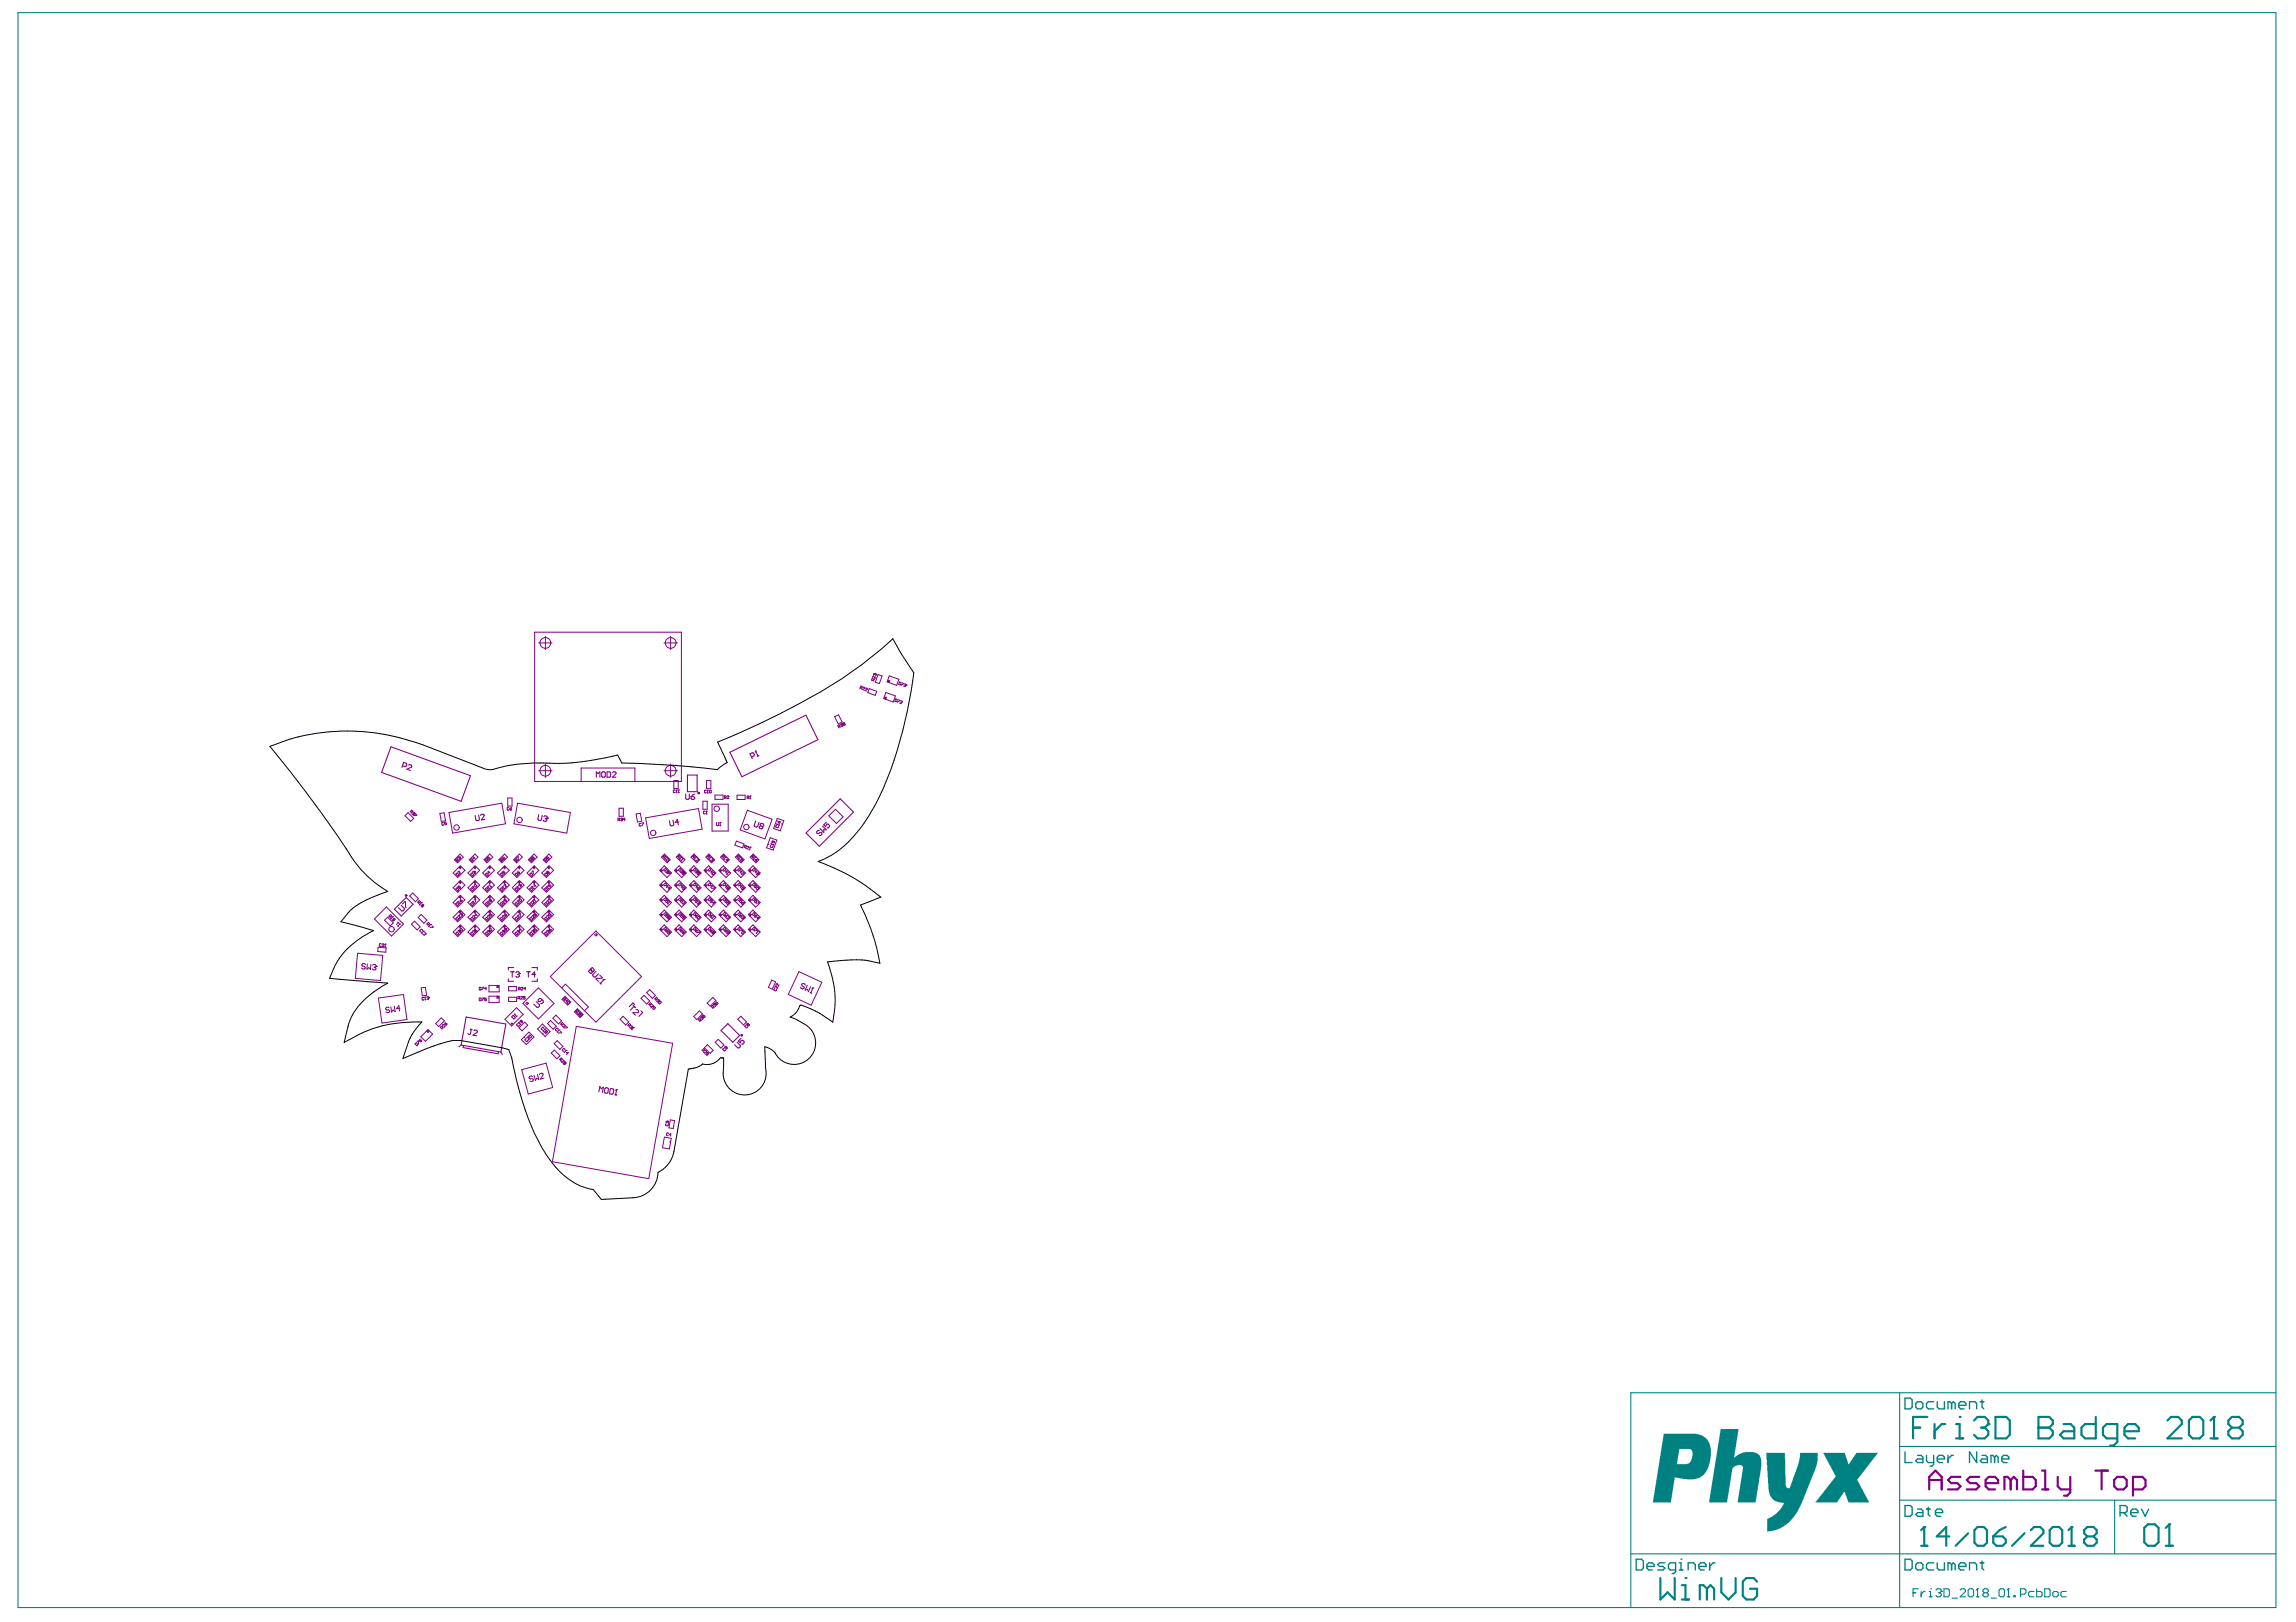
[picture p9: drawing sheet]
<svg xmlns="http://www.w3.org/2000/svg" width="297mm" height="210mm" viewBox="0 0 297 210" stroke-linecap="round" stroke-linejoin="round" font-family="sans-serif">
<g fill="none" stroke="#810081" stroke-width=".13">
<path d="M69.2 81.8h19v19.3h-19zM69.7 99.7h1.7M69.7 83.2h1.7M70.6 82.3v1.8M70.6 98.9v1.7M85.9 99.7h1.7M85.9 83.2h1.7M86.8 82.3v1.8M86.8 98.9v1.7M108 92.7l.5-.2 .4 .9-.5 .3zM108.5 94.1l.1-.1v-.2l-.2 .1 .1 .3M108.6 94l.1 .1"/>
<path d="M108.9 93.8l.1 .2h-.2M108.9 93.8h.1M109 93.7h.1M109 93.7h-.2l-.1 .1M109 93.7l-.1 .1M109.2 93.7v-.2l-.1 .1v.1M109.2 93.7h-.1M109.2 93.7l.1 .1h-.2v-.1M111.3 89l.1 .1 .2-.2-.2-.1-.2 .3M111.4 89l.1 .2M111.7 89h.2v.1l-.3 .1 .2 .1M112 89.1h.2v.1l-.3 .1 .2 .1"/>
<path d="M112.5 89.1l.9 .4-.2 .5-.9-.4zM113 88.1v-.2h-.2l-.1 .1 .4 .1M113.2 87.9l-.2 .1M113.2 87.2h.1M113.2 87.2h-.2v.2M113.2 87.2v.1M113.2 87.3h.2l-.1 .2M113.2 87.3h.1M113.3 87.6l-.1 .2-.2-.3-.1 .2M113.6 87.3l.5 .2-.3 1-.6-.2zM114.5 90.3l.2-.1-.1 .3zM114.5 90.2l-.1 .2"/>
<path d="M114.6 89.6l1.2 .5-.2 .7-1.3-.4zM114.9 88.2l.2-.1-.1 .2zM115 88l-.1 .3M115 87.5l1.3 .4-.3 .8-1.2-.5zM115.9 90.4l.2 .2-.2 .2h-.1zM116.2 90.6h.2l-.3 .3M116.4 88.2l.2 .2-.2 .2h-.1zM116.5 90.7l.2 .1-.3 .2 .2 .1M116.7 88.4h.2l-.3 .3M117 88.5h.2v.2M117.1 88.7h.1M117.1 88.7v.2l-.2-.1"/>
<path d="M117.2 88.7h.1M117.2 88.7h-.1M48.4 118.9l1.6-1.5 2.2 2.2-1.5 1.5zM49.8 119.1l.3-.4 .8 .7-.4 .4zM50.4 118.5l.2 .1 .1-.1-.2-.2-.2 .3M50.4 118.6v.2M50.7 118.6h.1M50.8 119l.1 .2 .2-.2-.1-.2-.1 .1 .1 .2M50.8 118.6h.1M50.8 118.6l-.2 .3-.1-.1M51.5 119.3l.1 .2M51.5 119.8v.1"/>
<path d="M51.5 119.4l-.2 .2M51.7 119.6h.1M51.7 119.6l-.2 .2M52.4 105.6l.4-.4 .7 .7-.4 .4zM53 116l.4-.4 .7 .7-.4 .4zM53.1 105l.2 .1 .1-.1-.1-.2-.3 .3M53.2 105.1v.1M53.2 119.6l.4-.4 .8 .7-.4 .4zM53.3 105.3l.1 .1 .1-.1M53.5 105.3h.1M53.5 105.1l.1 .1v.1M53.6 105.3h.1"/>
<path d="M53.8 105.3l.1 .2-.4 .1M54.1 116.7l.1 .1 .2-.1-.1-.2-.3 .3M54.2 116.8v.2M54.3 117v.1M54.5 116.8h.1M54.5 118.3l.7 .8-.4 .4-.7-.8zM54.5 116.8l-.2 .3M54.6 117.2l.1-.2 .1 .2h-.1M54.6 117.2h-.1l.1 .2 .1-.2M54.6 117.2h.1M55.3 119.5l.2 .1 .1-.1-.2-.1-.2 .2M55.3 119.6v.2"/>
<path d="M55.6 119.6h.1M55.7 119.6h.1M55.7 119.6l-.2 .3-.1-.1M55.9 119.8l.1 .2-.4 .1M56.9 105.3l.6-.1 .1 1-.5 .1zM57.4 106.5h-.2l.1 .3 .1-.1M57.7 106.4h-.2v.2l.2-.1v.2h-.2M58.1 105.1l6.8-1.2 .5 2.7-6.8 1.2zM58.6 118.7l1-.9 .5 .6-.9 .9zM58.6 116.8l1-.9 .5 .6-.9 .9zM58.6 114.9l1-.9 .5 .5-.9 1zM58.6 113l1-1 .5 .6-.9 1z"/>
<path d="M58.8 111.3l.7-.8 .4 .4-.7 .8zM59 116.9l.2-.1 .1 .3-.1 .1zM59 113.1l.2-.1 .1 .2-.1 .2zM59 115l.2-.1 .1 .3-.1 .1zM59 118.9l.2-.2 .1 .3-.1 .1zM59.1 111.4l.1-.1-.1-.2-.2 .2 .3 .2M59.2 111.3h.2M59.3 116.7h.1M59.3 116.7l.2 .2M59.3 112.9l.1-.1 .1 .3 .1-.1M59.3 118.7l.1-.2 .1 .4 .1-.2M59.4 119.9h.2v.2z"/>
<path d="M59.4 112.2h.2v.2zM59.4 114.1h.2v.2zM59.4 116.1h.2v.2zM59.4 118h.2v.2zM59.4 110.9h.1M59.4 111v.1M59.4 111l.2 .1-.2 .1M59.4 110.9h-.1l-.1 .2M59.4 110.9v.1M59.5 119.8l.2 .2M59.5 117.8l.2 .2M59.5 114l.2 .2"/>
<path d="M59.5 112.1l.2 .2M59.5 115.9l.2 .2M59.5 114.7l-.1 .2-.1-.2h.1l.2 .1-.2 .2M59.5 116.6l.2-.1h.1l-.1 .2zM59.6 116.3l-.1 .3M59.7 118.3h.1M59.7 118.4l.1 .1-.1 .1M59.7 118.3l-.1-.1-.1 .2M59.7 118.3v.1M59.7 118.4h.1M60.5 114.9l1-.9 .6 .5-1 1zM60.5 116.8l1-.9 .6 .6-1 .9z"/>
<path d="M60.5 118.7l1-.9 .6 .6-1 .9zM60.5 113l1-1 .6 .6-1 1zM60.7 111.3l.7-.8 .4 .4-.7 .8zM60.9 118.9l.2-.2 .1 .3-.1 .1zM60.9 115l.2-.1 .1 .3-.1 .1zM60.9 116.9l.2-.1 .1 .3-.1 .1zM60.9 113.1l.2-.1 .1 .2-.1 .2zM61 111.4l.1-.1v-.2l-.2 .2 .2 .2M61.1 111.3h.2M61.2 116.7h.1M61.2 114.7h.1M61.2 116.7l.2 .2"/>
<path d="M61.2 114.7v.1M61.2 118.7v-.2h.2v.4l.1-.2M61.2 114.7l.2 .3M61.3 119.9h.2v.2zM61.3 118h.2v.2zM61.3 116.1h.2v.2zM61.3 114.1h.2v.2zM61.3 112.2h.2v.2zM61.3 116.5l.2-.2 .1 .4M61.4 112.8h.1M61.4 112.9l.1 .1-.2 .1M61.4 114.5h.1l.2 .2-.2 .1z"/>
<path d="M61.4 112.8h-.2v.1M61.4 112.8v.1M61.4 112.9h-.1M61.4 111l-.2 .1v-.2l.3 .2M61.4 115.9l.2 .2M61.4 114l.2 .2M61.4 119.8l.2 .2M61.4 117.8l.2 .2M61.4 112.1l.2 .2M61.5 115h-.1M61.5 116.9h-.1M61.7 118.3l-.2 .2v-.3l.2 .3"/>
<path d="M62.4 113l1-1 .6 .6-1 1zM62.4 118.7l1-.9 .6 .6-1 .9zM62.4 116.8l1-.9 .6 .6-1 .9zM62.4 114.9l1-.9 .6 .5-1 1zM62.6 111.3l.8-.8 .4 .4-.8 .8zM62.8 113.1l.2-.1 .2 .2-.2 .2zM62.8 116.9l.2-.1 .2 .3-.2 .1zM62.8 118.9l.2-.2 .2 .3-.2 .1zM62.8 115l.2-.1 .2 .3-.2 .1zM62.9 111.4l.2-.2-.2-.1-.1 .2 .2 .2M63 111.3h.2M63.1 116.7h.1"/>
<path d="M63.1 114.7h.1M63.1 118.7l.1-.2h.1v.4l.1-.2M63.1 114.7l.2 .3M63.1 116.7l.2 .2M63.1 114.7v.1M63.2 110.9l-.2 .1 .1 .1 .2-.1 .1 .1-.2 .1M63.2 119.9h.2v.2zM63.2 118h.2v.2zM63.2 116.1h.2v.2zM63.2 114.1h.2v.2zM63.2 112.2h.2v.2zM63.3 114.5h.1"/>
<path d="M63.3 114.5v.1M63.3 114.5l.2 .3M63.3 117.8l.2 .2M63.3 115.9l.2 .2M63.3 119.8l.2 .2M63.3 114l.2 .2M63.3 112.1l.2 .2M63.3 112.8l-.1 .2v-.2l.2 .2M63.4 115h-.1M63.4 116.9h-.1M63.4 118.2l-.1 .2 .1 .1 .2-.2 .1 .2-.2 .1M63.5 116.5h.1l-.1 .2-.1-.1"/>
<path d="M63.5 116.5l-.1-.1-.1 .1 .1 .1M63.5 116.5l-.1 .1M63.6 114.7l-.1 .1M64.4 118.7l.9-.9 .6 .6-.9 .9zM64.4 116.8l.9-.9 .6 .6-.9 .9zM64.4 114.9l.9-.9 .6 .5-.9 1zM64.4 113l.9-1 .6 .6-.9 1zM64.5 111.3l.8-.8 .4 .4-.8 .8zM64.7 116.9l.2-.1 .2 .3-.1 .1zM64.7 113.1l.2-.1 .2 .2-.1 .2zM64.7 115l.2-.1 .2 .3-.1 .1zM64.7 118.9l.2-.2 .2 .3-.1 .1z"/>
<path d="M64.8 111.4l.2-.1-.1-.2-.2 .2 .2 .2M64.9 111.3h.2M65 116.7h.1M65 114.7h.1M65 116.7l.2 .2M65 114.7v.1M65 118.7l.2-.2v.4l.2-.2M65 114.7l.2 .3M65.1 110.9l-.1 .2M65.1 119.9h.2v.2zM65.1 118h.2v.2zM65.1 116.1h.2v.2z"/>
<path d="M65.1 114.1h.2v.2zM65.1 112.2h.2v.2zM65.1 112.7l-.1 .2 .1 .1 .1-.2 .1 .1-.1 .2M65.2 111l.1 .1-.1 .1-.2-.1zM65.2 114.6l.2-.1v.3l.2-.1M65.2 119.8l.2 .2M65.2 117.8l.2 .2M65.2 115.9l.2 .2M65.2 114l.2 .2M65.2 112.1l.2 .2M65.3 116.9h-.1M65.3 115h-.1"/>
<path d="M65.3 118.5l.1-.1h.2l-.1 .2zM65.4 118.2l-.1 .3M65.4 116.5l-.1 .1-.1-.1 .2-.1 .1 .1-.1 .2M65.7 103.3h.5v1h-.5zM65.9 104.5h-.3l.1 .3h.2M66 104.7h.1l.1 .1h-.2zM66.2 104.5l-.2 .2M66.3 118.7l.9-.9 .6 .6-.9 .9zM66.3 116.8l.9-.9 .6 .6-.9 .9zM66.3 114.9l.9-.9 .6 .5-.9 1zM66.3 113l.9-1 .6 .6-.9 1zM66.4 111.3l.8-.8 .4 .4-.8 .8z"/>
<path d="M66.6 116.9l.2-.1 .2 .3-.1 .1zM66.6 118.9l.2-.2 .2 .3-.1 .1zM66.6 115l.2-.1 .2 .3-.1 .1zM66.6 113.1l.2-.1 .2 .2-.1 .2zM66.8 111.4l.1-.1-.1-.2-.2 .2 .2 .2M66.8 111.3h.2M66.8 111l.2-.1 .1 .4M66.9 114.7h.1M66.9 116.7l.2-.1v.3l.2-.1M66.9 118.7l.2-.2v.4l.2-.2M66.9 114.7v.1M66.9 114.7l.2 .3"/>
<path d="M67 103.9l6.8 1.2-.5 2.7-6.8-1.2zM67 113l.1-.1h.1l-.1 .2zM67 119.9h.2v.2zM67 118h.2v.2zM67 116.1h.2v.2zM67 114.1h.2v.2zM67 112.2h.2v.2zM67 112.7v.3M67.1 118.4l.2-.2 .1 .4M67.1 119.8l.2 .2M67.1 117.8l.2 .2M67.1 114l.2 .2"/>
<path d="M67.1 112.1l.2 .2M67.1 115.9l.2 .2M67.1 116.4l.2-.1 .2 .3-.2 .1zM67.2 115h-.1M67.3 114.5h.1M67.3 114.5h-.1l-.1 .1M67.3 114.6l.1 .1-.1 .1M67.3 114.6h.1M67.3 114.5v.1M68.2 118.7l.9-.9 .6 .6-.9 .9zM68.2 113l.9-1 .6 .6-.9 1zM68.2 114.9l.9-.9 .6 .5-.9 1z"/>
<path d="M68.2 116.8l.9-.9 .6 .6-.9 .9zM68.4 111.3l.7-.8 .4 .4-.7 .8zM68.5 116.9l.2-.1 .2 .3-.1 .1zM68.5 113.1l.2-.1 .2 .2-.1 .2zM68.5 118.9l.2-.2 .2 .3-.1 .1zM68.5 115l.2-.1 .2 .3-.1 .1zM68.7 111.4l.1-.2-.2-.1-.1 .2 .3 .2M68.8 111.3h.1M68.8 112.9l.2-.1v.3M68.8 114.7h.1M68.8 116.7l.2-.1v.3l.2-.1M68.8 118.7l.1-.2h.1v.4l.2-.2"/>
<path d="M68.8 114.7v.1M68.8 114.7l.3 .3M68.9 119.9h.2v.2zM68.9 118h.2v.2zM68.9 116.1h.2v.2zM68.9 114.1h.2v.2zM68.9 112.2h.2v.2zM69 111l.1 .1-.1 .1-.1-.1M69 111v-.1l-.2 .1 .1 .1M69 111l-.1 .1M69 119.8l.2 .2M69 115.9l.2 .2"/>
<path d="M69 114l.2 .2M69 117.8l.2 .2M69 112.1l.2 .2M69.1 116.4h.1M69.1 116.4l.2 .3M69.1 116.4v.1M69.1 115h-.1M69.3 114.5l-.2 .2v-.2l.2 .2M69.3 118.4l.1 .1-.2 .1v-.2M69.3 118.4l-.1-.2-.1 .1 .1 .1M69.3 118.4h-.1M69.3 116.6v.1"/>
<path d="M70.1 118.7l.9-.9 .6 .6-.9 .9zM70.1 116.8l.9-.9 .6 .6-.9 .9zM70.1 114.9l.9-.9 .6 .5-.9 1zM70.1 113l.9-1 .6 .6-.9 1zM70.3 111.3l.7-.8 .4 .4-.7 .8zM70.4 118.9l.2-.2 .2 .3-.1 .1zM70.4 116.9l.2-.1 .2 .3-.1 .1zM70.4 113.1l.2-.1 .2 .2-.1 .2zM70.4 115l.2-.1 .2 .3-.1 .1zM70.6 111.4l.1-.1-.1-.2-.2 .2 .3 .2M70.7 111.3h.1M70.7 114.7h.1"/>
<path d="M70.7 118.7l.1-.2h.1v.4l.2-.2M70.7 116.7l.2-.1v.3l.2-.1M70.7 114.7v.1M70.7 114.7l.3 .3M70.8 119.9h.2v.2zM70.8 118h.2v.2zM70.8 116.1h.2v.2zM70.8 114.1h.2v.2zM70.8 112.2h.2v.2zM70.9 112.9l.2 .1-.2 .1v-.1M70.9 112.9v-.1h-.2l.2 .2M70.9 112.9v.1"/>
<path d="M71 111l-.2 .1-.1-.1 .2-.1 .1 .2-.1 .1M71 117.8l.2 .2M71 115.9l.2 .2M71 119.8l.2 .2M71 114l.2 .2M71 112.1l.2 .2M71 116.5l.1-.2 .1 .4 .1-.2M71 115h-.1M71.1 114.4l-.2 .2 .1 .1 .2-.2 .1 .2-.2 .1M71.2 118.3l-.1 .1-.1-.1 .1-.1 .2 .2-.2 .2M75.2 101.1v-1.7h6.9v1.7M79.9 106.1h.2l.1-.2h-.3v.3"/>
<path d="M80.1 106.1l.1 .1M80.1 104.6h.5v1h-.5zM80.3 105.9h.2v.1M80.4 106.1h.1M80.5 106.1v.1h-.2M80.5 106h.1M80.5 106v.1M80.9 106.1h-.3l.2-.2v.3M82.3 105.3l.5-.1 .2 1.1-.5 .1zM82.9 106.6h-.2v.3l.2-.1M83 106.5h.2l-.1 .4M83.5 105.8l6.9-1.2 .4 2.7-6.8 1.2z"/>
<path d="M85.4 118.4l.5-.6 1 .9-.6 .6zM85.4 116.5l.5-.6 1 .9-.6 .6zM85.4 114.5l.5-.5 1 .9-.6 .6zM85.4 112.6l.5-.6 1 1-.6 .6zM85.5 118.4h.2l-.2 .2zM85.5 112.6h.2l-.2 .2zM85.5 114.5h.2l-.2 .2zM85.5 116.5h.2l-.2 .1zM85.6 110.9l.4-.4 .7 .8-.4 .4zM85.6 118.2l-.2 .2M85.6 116.3l-.2 .2M85.6 114.4l-.2 .2"/>
<path d="M85.6 112.5l-.2 .2M85.8 110.8l.1 .1 .2-.1-.1-.2-.3 .3M85.8 112.6l.3-.3 .1 .2-.2 .2zM85.8 118.3l.3-.2 .1 .1-.2 .2zM85.8 116.4l.3-.2 .1 .1-.2 .2zM85.8 114.5l.3-.2 .1 .1-.2 .2zM85.9 110.9v.1M86 111.1v.1M86.1 112.8l.1 .2 .1-.2M86.2 110.9h.1M86.2 111.3l.2-.2 .1 .1-.1 .3zM86.3 110.9h.1"/>
<path d="M86.3 110.9l-.3 .3M86.3 112.6l.2 .1-.1 .1M86.3 112.8h.1M86.3 116.9l.1 .1M86.4 114.8l-.2-.2h.3l-.3 .3M86.4 112.8h.1M86.5 118.5l-.2-.2-.1 .1 .2 .1-.1 .2-.2-.2M86.5 118.7l-.1 .1 .1 .1 .1-.1M86.5 118.7l.1 .1M86.5 116.6l-.2-.2-.1 .1 .2 .1-.1 .2-.2-.2M86.5 118.7l.1-.1 .1 .2h-.1M86.5 116.7h.1"/>
<path d="M86.6 112.8l.1 .2-.4 .1M86.6 116.7h.1M86.6 115l-.1-.1h.2l-.2 .2M86.6 116.7l-.2 .2M87.2 101h.5v1.1h-.5zM87.3 118.4l.6-.6 .9 .9-.6 .6zM87.3 114.5l.6-.5 .9 .9-.6 .6zM87.3 112.6l.6-.6 .9 1-.6 .6zM87.3 116.5l.6-.6 .9 .9-.6 .6zM87.3 102.3h-.2v.2h.2M87.5 102.6h.1M87.5 118.4h.2l-.2 .2z"/>
<path d="M87.5 116.5h.2l-.2 .1zM87.5 114.5h.2l-.2 .2zM87.5 112.6h.2l-.2 .2zM87.5 110.9l.4-.4 .7 .8-.4 .4zM87.5 102.2h.1M87.5 102.2v.4M87.5 102.2v.1M87.5 116.3l-.2 .2M87.5 114.4l-.2 .2M87.5 118.2l-.2 .2M87.5 112.5l-.2 .2M87.7 110.8l.1 .1 .2-.1-.1-.2-.3 .3"/>
<path d="M87.7 102.6h.2M87.8 112.6l.2-.3 .1 .2-.1 .2zM87.8 114.5l.2-.2 .1 .1-.1 .2zM87.8 110.9v.1M87.8 102.2h.1M87.8 102.2v.4M87.8 102.2l-.1 .1M87.9 111.1l.1 .1M88 118.1l.1 .2-.2 .1-.1-.1zM88 116.2l.1 .2-.2 .1-.1-.1zM88 112.8l.1 .2 .1-.2M88.1 110.9h.1"/>
<path d="M88.2 110.9h.1M88.2 110.9l-.3 .3M88.2 112.6l.2 .1-.1 .1M88.2 112.8h.1M88.3 111.1h.1M88.3 118.8l.2 .1 .1-.1-.1-.2-.1 .1 .1 .2M88.3 114.8l-.2-.2h.3l-.3 .3M88.3 112.8h.1M88.4 111.1h.1M88.4 111.1l-.2 .3-.1-.1M88.4 116.6l-.2-.2-.1 .1 .2 .1-.1 .2-.2-.2M88.4 118.5l-.2-.2-.1 .1 .2 .1-.1 .2-.2-.2"/>
<path d="M88.4 113h-.1l.1 .2 .1-.1M88.4 113l.1-.1 .1 .1-.1 .1M88.4 113l.1 .1M88.5 116.7l.1 .2h-.4l.2 .2M88.7 114.9l-.2-.2-.1 .2 .1 .1v.1l-.2-.1M89.2 116.5l.6-.6 .9 .9-.6 .6zM89.2 112.6l.6-.6 .9 1-.6 .6zM89.2 118.4l.6-.6 .9 .9-.6 .6zM89.2 114.5l.6-.5 .9 .9-.6 .6zM89.4 116.5h.2l-.2 .1zM89.4 114.5h.2l-.2 .2zM89.4 118.4h.2l-.2 .2z"/>
<path d="M89.4 112.6h.2l-.2 .2zM89.4 110.9l.4-.4 .7 .8-.4 .4zM89.4 116.3l-.2 .2M89.4 118.2l-.2 .2M89.4 114.4l-.2 .2M89.4 112.5l-.2 .2M89.6 110.8l.2 .1 .1-.1-.1-.2-.3 .3M89.7 116.4l.2-.2 .1 .1-.1 .2zM89.7 118.3l.2-.2 .1 .1-.1 .2zM89.7 112.6l.2-.3 .1 .2-.1 .2zM89.7 114.5l.2-.2 .1 .1-.1 .2zM89.7 110.9v.1"/>
<path d="M89.8 111.1l.1 .1M90 112.8v.2l.2-.2M90 118.5v-.1l.2 .3h-.2zM90 110.9h.1M90 118.4l.3 .1M90.1 110.9h.1M90.1 110.9l-.3 .3M90.1 112.6l.2 .1-.1 .1M90.1 112.8h.1M90.2 112.8h.1M90.2 111.1l.2 .1-.1 .1h-.3l.2 .2M90.2 118.8l.2-.2 .1 .1-.1 .2z"/>
<path d="M90.2 114.8l-.2-.2h.3l-.3 .3M90.2 113l.2 .2 .1-.2-.1-.1h-.1l.1 .2M90.2 115l.1-.1 .1 .2h-.1zM90.2 116.9l.1 .1 .1-.1M90.3 114.9h.3M90.3 116.6l-.1-.2-.2 .1 .2 .1-.1 .2-.1-.2M90.4 116.7l.1 .1v.1M90.4 116.9h.1M90.5 116.9h.1M90.9 103.7h.6v1h-.6zM91.1 114.5l.6-.5 .9 .9-.6 .6zM91.1 118.4l.6-.6 .9 .9-.6 .6z"/>
<path d="M91.1 116.5l.6-.6 .9 .9-.6 .6zM91.1 112.6l.6-.6 .9 1-.6 .6zM91.2 105h-.2l.1 .3h.1M91.3 114.5h.2l-.2 .2zM91.3 112.6h.2l-.2 .2zM91.3 118.4h.2l-.2 .2zM91.3 116.5h.2l-.2 .1zM91.3 110.9l.4-.4 .7 .8-.4 .4zM91.4 105.3h.1M91.4 112.5l-.2 .2M91.4 114.4l-.2 .2M91.4 118.2l-.2 .2"/>
<path d="M91.4 116.3l-.2 .2M91.4 102.3h-.3l.1 .3h.2M91.4 101h.6v1.1h-.6zM91.4 105h.1M91.4 105v.3M91.5 102.6h.1M91.5 110.8l.2 .1 .1-.1-.1-.2-.2 .3M91.6 102.3h.1M91.6 102.3v.3M91.6 102.3h-.1M91.6 114.5l.2-.2 .2 .1-.2 .2zM91.6 112.6l.2-.3 .2 .2-.2 .2z"/>
<path d="M91.6 116.4l.2-.2 .2 .1-.2 .2zM91.6 118.3l.2-.2 .2 .1-.2 .2zM91.6 110.9v.1M91.7 111.1l.1 .1M91.8 102.3h.2v.3h-.2zM91.9 118.5l.1-.1 .1 .3h-.1zM91.9 110.9h.1M92 111.3v.2l.2-.2M92 118.4l.2 .1M92 110.9h.1M92 110.9l-.3 .3M92.1 118.8l.1 .1"/>
<path d="M92.1 113l.2-.1 .1 .1-.1 .2zM92.1 111.1l.2 .1-.1 .1M92.1 114.8l-.1-.2h.2l-.2 .3M92.1 112.9l-.1-.2h.2l-.2 .3M92.1 111.3h.1M92.1 104.1h2.1v3.4h-2.1zM92.2 111.3h.1M92.2 116.6l-.1-.2-.1 .1 .1 .1-.1 .2-.1-.2M92.3 118.6h.1M92.3 114.7l.1 .3h-.3M92.4 118.6h.1M92.4 116.9l-.2-.1h.2l-.2 .2"/>
<path d="M92.4 118.6l-.3 .3M92.5 102.9h1v.5h-1zM92.7 106.4l.1 .5 .2-.1v-.4M93 112.6l.6-.6 .9 1-.6 .6zM93 116.5l.6-.6 .9 .9-.6 .6zM93 114.5l.6-.5 .9 .9-.6 .6zM93 118.4l.6-.6 .9 .9-.6 .6zM93.1 106.9h.1M93.2 106.4h.1M93.2 106.4v.5M93.2 106.4l-.1 .1M93.2 112.6h.2l-.2 .2z"/>
<path d="M93.2 118.4h.2l-.2 .2zM93.2 116.5h.2l-.2 .1zM93.2 114.5h.2l-.2 .2zM93.2 110.9l.4-.4 .8 .8-.4 .4zM93.3 112.5l-.2 .2M93.3 116.3l-.2 .2M93.3 114.4l-.2 .2M93.3 118.2l-.2 .2M93.5 110.8l.1 .1 .1-.1-.1-.2-.2 .3M93.5 112.6l.2-.3 .2 .2-.2 .2zM93.5 114.5l.2-.2 .2 .1-.2 .2zM93.5 116.4l.2-.2 .2 .1-.2 .2z"/>
<path d="M93.5 118.3l.2-.2 .2 .1-.2 .2zM93.5 110.9v.1M93.6 111.1l.1 .1M93.7 103.2h.2l.1-.1-.3-.1v.3M93.8 118.5l.1-.1 .1 .3h-.1zM93.8 110.9h.1M93.8 103.2l.2 .1M93.9 118.4l.3 .1M93.9 110.9h.1M93.9 110.9l-.2 .3M94 113.1l.1 .1M94 112.9l-.1-.2h.2l-.2 .3"/>
<path d="M94 114.8l-.1-.2h.2l-.2 .3M94.1 103.1h.2l-.2 .2h.2M94.1 111.4l-.2-.2h.3l-.3 .3M94.2 114.9v-.1l.2 .1-.2 .1M94.2 114.9l-.2 .1 .2 .1v-.1M94.2 116.6l-.2-.2-.1 .1 .1 .1-.1 .2-.1-.2M94.2 114.9v.1M94.2 118.6l.2 .2h-.4l.2 .2M94.2 112.9h.1M94.3 112.9h.1M94.3 112.9l-.3 .2M94.4 116.8l-.2-.1-.1 .1 .2 .1-.1 .1-.2-.1"/>
<path d="M94.9 114.5l.6-.5 .9 .9-.6 .6zM94.9 112.6l.6-.6 .9 1-.6 .6zM94.9 116.5l.6-.6 .9 .9-.6 .6zM94.9 118.4l.6-.6 .9 .9-.6 .6zM95.1 118.4h.2l-.2 .2zM95.1 116.5h.2l-.2 .1zM95.1 114.5h.2l-.2 .2zM95.1 112.6h.2l-.2 .2zM95.1 110.9l.4-.4 .8 .8-.4 .4zM95.2 116.3l-.2 .2M95.2 118.2l-.2 .2M95.2 114.4l-.2 .2"/>
<path d="M95.2 112.5l-.2 .2M95.3 108.8l1 .4-.2 .5-1-.3zM95.4 102.9h1v.6h-1zM95.4 110.8l.1 .1 .2-.1-.2-.2-.2 .3M95.4 112.6l.3-.3 .1 .2-.2 .2zM95.4 114.5l.3-.2 .1 .1-.2 .2zM95.4 118.3l.3-.2 .1 .1-.2 .2zM95.4 116.4l.3-.2 .1 .1-.2 .2zM95.4 110.9v.1M95.5 111.1l.1 .1M95.7 118.5l.1-.1 .1 .3h-.1zM95.7 110.9h.1"/>
<path d="M95.8 118.4l.3 .1M95.8 110.9h.1M95.8 110.9l-.2 .3M95.9 114.8l-.1-.2h.2l-.2 .3M95.9 115l.2 .1 .2-.1-.1-.2h-.1l.1 .2M95.9 118.8l.1 .1 .1-.1M95.9 112.9l-.1-.2h.2l-.2 .3M95.9 116.9l.1-.1 .1 .2h-.1zM96 116.8h.3M96.1 116.6l-.2-.2-.1 .1 .1 .1v.2l-.2-.2M96.1 112.9l.2 .1-.1 .1h-.3l.2 .1M96.1 118.6l.2 .1-.1 .1"/>
<path d="M96.1 118.8h.1M96.1 111.2l-.1-.1-.1 .1 .1 .1-.1 .2-.1-.2M96.2 118.8h.1M96.3 109.6h.2l.1-.1-.2-.1-.1 .3M96.4 109.6l.1 .2M96.7 103.2h.1l.1-.1-.2-.1v.4M96.7 109.5l.2 .1v.1l-.3 .1 .2 .1M96.7 104.9l3.2 1.1-.9 2.6-3.2-1.2zM96.8 103.2l.1 .2M96.8 112.6l.6-.6 1 1-.6 .6zM96.8 114.5l.6-.5 1 .9-.6 .6zM96.8 116.5l.6-.6 1 .9-.6 .6z"/>
<path d="M96.8 118.4l.6-.6 1 .9-.6 .6zM97 103.4h.1M97 118.4h.2l-.2 .2zM97 116.5h.2l-.2 .1zM97 114.5h.2l-.2 .2zM97 112.6h.2l-.2 .2zM97 110.9l.4-.4 .8 .8-.4 .4zM97.1 103h.1M97.1 103l-.1 .1M97.1 103v.4M97.1 109.6h.1M97.1 109.6l-.1 .4-.1-.1"/>
<path d="M97.1 109.6l-.1 .1M97.1 112.5l-.2 .2M97.1 114.4l-.2 .2M97.1 116.3l-.2 .2M97.1 118.2l-.2 .2M97.3 110.8l.1 .1 .2-.1-.2-.2-.2 .3M97.3 114.5l.3-.2 .1 .1-.2 .2zM97.3 112.6l.3-.3 .1 .2-.2 .2zM97.4 110.9v.1M97.4 111.1l.1 .1M97.6 116.2l.1 .2-.3 .1-.1-.1zM97.6 118.1l.1 .2-.3 .1-.1-.1z"/>
<path d="M97.6 118.5l.1-.1 .1 .3h-.1zM97.6 110.9h.1M97.7 118.4l.3 .1M97.7 110.9h.1M97.7 110.9l-.2 .3M97.8 111.2l.1 .1v.2l-.2-.1zM97.8 111.2h.3M97.9 115l.1-.2 .2 .1-.2 .2zM97.9 112.9l-.2-.2h.2l-.2 .3M97.9 113v.2l.2-.1M98 116.6l-.2-.2-.1 .1 .2 .1-.1 .2-.2-.2M98 114.7l-.2-.2-.1 .1 .2 .1-.1 .2-.2-.2"/>
<path d="M98 112.9l.2 .1-.1 .1M98 113l.1 .1M98.1 116.7l.1 .1-.4 .1M98.1 113.1h.1M98.1 118.9l-.2-.2h.3l-.3 .2M99.4 109.3h.1M99.7 108.4l.8 .3-.5 1.3-.8-.3zM99.8 109.4l-.2 .1 .3 .2 .1-.2M99.8 109.2h.1M99.8 109.2l.3 .1v.1M99.8 109.2v.1M99.9 108.8l-.1 .2 .2 .1v-.2h.2l-.1 .2"/>
<path d="M100.5 106.8l-.2 .2 .3 .1 .1-.2M100.5 106.6h.1M100.5 106.6l.3 .2M100.5 106.6v.1M100.6 105.9l.8 .3-.5 1.3-.8-.3zM100.6 106.2l.1 .3M100.8 106.3h.1v.2h-.2zM100.8 106.7v.1M101.1 106.6l.1 .1M107.2 105.6l.9-.9 1 1-.9 .9zM46.3 123.4l3.2 .2-.3 3.3-3.2-.3zM47.3 124.8l-.1-.1h-.3l-.1 .1 .1 .2 .2 .1 .2 .1-.2 .2h-.2l-.1-.1"/>
<path d="M47.5 124.7v.7l.2-.2 .2 .3 .1-.7M48.2 124.9l.1-.1h.3l.1 .3M48.4 125.2h.1M48.5 125.2l.1 .1-.1 .2h-.2l-.1-.1M48.7 125.1h.1M48.7 125.1l-.2 .1M48.9 122.6l1.1 .1-.1 .5-1-.1zM49 129.2l3.2-.5 .5 3.2-3.3 .5zM49.3 122.2l-.1-.1-.1 .3h.2M49.4 122.2h.3l-.3 .3h.2M49.8 122.2h.1M49.8 122.2l.1 .3h-.1"/>
<path d="M50.3 130.4l-.1-.1-.2 .1-.1 .1 .1 .2h.3l.1 .2-.1 .1-.2 .1-.1-.1M51 130.2l.1 .7-.2-.2-.2 .3-.1-.7M51.8 130.5h-.5l.3-.4 .1 .7M53.8 135l.3 .1-.2 .2-.2-.2zM53.9 134.9l.2-.2 .1 .4M54.3 134.7l.1-.1h.1v.2zM54.3 134.4v.3M54.4 134.2l1-1 .6 .6-1 1zM54.5 127.8h.5l.2 1-.6 .1zM54.5 120.7l.1 .1M54.7 120.4l-.1-.1-.3 .1 .2 .2M54.7 120.5h.1"/>
<path d="M54.8 120.5h.1M54.8 120.5l-.2 .2M54.8 129.1h-.2v.3l.3-.1M54.9 120.7l.2 .2h-.4l.2 .2M55 129h.1M55 129v.4M55 129l-.1 .1M55.1 129.4h-.1M55.2 133.4h.2v.2zM55.2 129.1l.2-.1 .1 .1M55.3 133.3l.2 .2M55.4 129.2v.1h-.1"/>
<path d="M55.4 129.2h.1M55.5 129.1h.1M55.5 129.1l-.1 .1M56.4 132.5l.7-.8 .4 .4-.7 .8zM57.1 133.1l.1-.1v-.2l-.2 .1 .2 .3M57.2 133h.2M57.2 132.7l.2-.1v.3l.2-.1M57.6 132.6l.1-.1h.1l-.1 .2zM57.6 132.3v.3M58.6 120.6l1-.9 .5 .6-.9 .9zM59.1 120.6l.2 .2-.1 .2-.2-.2zM59.5 120.4h.1"/>
<path d="M59.5 120.5l.1 .1-.2 .1M59.5 120.4h-.2v.2M59.5 120.4v.1M59.5 120.5l-.1 .1M59.5 120.2h.2l.1 .2-.1 .1zM60.5 120.6l1-.9 .6 .6-1 .9zM60.9 120.8l.2-.2 .1 .3-.1 .1zM61.4 120.4h.1M61.4 120.5l.1 .1-.2 .1M61.4 120.4h-.2v.2M61.4 120.4v.1M61.4 120.5l-.1 .1"/>
<path d="M61.4 120.2h.1M61.4 120.2l.3 .3M61.4 120.2v.1M61.7 120.4l-.1 .1M62 127.8h.2v.3h-.2zM62 129.2h.2v.3h-.2zM62.4 129.2h.2l-.2 .3M62.4 127.8h.2l-.2 .3M62.4 120.6l1-.9 .6 .6-1 .9zM62.9 120.6l.3 .2-.2 .2-.2-.2zM62.9 129.2h-.2v.1h.2v.2l-.2-.1M62.9 127.9h-.2l.2-.1v.3"/>
<path d="M63.3 127.5h1.3v.9h-1.3zM63.3 128.9h1.3v.8h-1.3zM63.3 120.4h.1M63.3 120.5l.1 .1-.2 .1M63.3 120.5l-.1 .1M63.3 120.4h-.1l-.1 .2M63.3 120.4v.1M63.3 120.3l.2-.1v.3l.2-.1M64.3 127.5l.1 .2-.1 .1zM64.3 128.9l.1 .2-.1 .1zM64.4 120.6l.9-.9 .6 .6-.9 .9zM64.5 127.5v.3"/>
<path d="M64.5 128.9v.3M64.7 120.8l.2-.2 .2 .3-.1 .1zM65.2 120.4h.1M65.2 120.4h-.1l-.1 .2M65.2 120.5l.1 .1-.1 .1M65.2 120.4v.1M65.2 120.5v.1M65.3 131.9l1.5-1.5 .9 .9-1.5 1.5zM65.4 120.2h.1M65.4 120.3l.2 .1-.2 .1M65.4 120.2h-.1l-.1 .1M65.4 120.3h.1"/>
<path d="M65.4 120.2v.1M65.8 127.7h1v.5h-1zM65.8 129.1h1v.5h-1zM66.2 131.6l.2-.2 .2 .3-.1 .2zM66.3 120.6l.9-.9 .6 .6-.9 .9zM66.5 131.2h.1M66.5 131.2l.3 .3M66.5 131.2v.1M66.7 120.6l.3 .2-.1 .2-.3-.2zM66.9 131.5l-.1 .1M67 132.5l-.2 .1 .2 .2 .2-.1M67 129.2l.2-.1v-.2h-.2v.4"/>
<path d="M67.1 128h.2v-.2h-.2v.3M67.1 132.3h.1M67.1 132.3v.1M67.1 132.3l.2 .3M67.1 120.4h.1M67.1 120.5l.1 .1-.1 .1M67.1 120.4v.1M67.1 120.4h-.1l-.1 .2M67.1 120.5v.1M67.1 129.2l.1 .1M67.1 133l.8-.7 .4 .4-.8 .7zM67.2 128l.1 .1"/>
<path d="M67.4 129h.2l-.2 .3h.2M67.4 132.5l-.1 .1M67.4 120.2l-.2 .2v-.2l.3 .2M67.4 127.8h.3l-.3 .3h.3M67.5 134.5l.9-.9 .7 .6-1 1zM67.5 138.4l3.2-.8 .8 3.1-3.2 .9zM67.5 132.1l-.1 .1-.1-.1 .2-.1 .1 .2-.1 .2M67.6 129.9l2.1-2.1 2 2.1-2 2zM67.8 134.2l.1 .1M67.9 128.9h-.2v.2h.2v.2l-.2-.1M68 127.9h-.2l.1-.1v.3M68.1 134.5h-.2l.2 .3 .2-.2"/>
<path d="M68.2 134.4l.1-.2 .1 .4 .2-.2M68.2 120.6l.9-.9 .6 .6-.9 .9zM68.4 134h.2l.2 .2-.2 .1zM68.7 120.6l.2 .2-.1 .2-.3-.2zM68.9 139.3l-.2-.1-.2 .1v.3h.1h.2l.2 .2-.1 .1-.2 .1-.1-.1M69 120.4h.1M69 120.5l.1 .1-.1 .1M69 120.4h-.1l-.1 .2M69 120.5v.1M69 120.4v.1M69.2 120.1l-.2 .2 .1 .1 .2-.2 .1 .2-.2 .1M69.5 139l.2 .7-.3-.2-.1 .3-.2-.7"/>
<path d="M69.5 133.2l.7-.7 1 1-.7 .6zM69.8 139.1l.1-.2h.2l.1 .1 .1 .1-.4 .5 .5-.1M70.1 120.6l.9-.9 .6 .6-.9 .9zM70.2 133.4l.1 .1M70.3 133.7l-.1 .1M70.4 133.1l-.1-.2-.3 .2 .2 .2M70.4 133.2h.1M70.4 120.8l.2-.2 .2 .3-.1 .1zM70.5 133.2h.1M70.5 133.2l-.2 .2M70.6 133.5v-.1l.2 .1-.1 .1M70.6 133.5h-.1l.1 .2 .1-.1"/>
<path d="M70.6 133.5l.1 .1M70.8 132.5l.4-.4 .8 .7-.4 .4zM70.9 120.4h.1M70.9 120.5l.2 .1-.2 .1M70.9 120.4v.1M70.9 120.4h-.1l-.1 .2M70.9 120.5v.1M71.1 120.4l.1-.1h.1l-.1 .2zM71.1 120.1v.3M71.2 126.4l5.9-5.9 5.9 5.9-5.9 5.9zM71.3 136.3l.4-.4 .7 .7-.3 .4zM71.5 131.8l.4-.4 .8 .7-.4 .4z"/>
<path d="M71.7 135.1l.4-.4 .7 .7-.4 .4zM72.1 133.5v.1M72.2 133.2l-.1-.1-.2 .1 .1 .2M72.3 133.3h.1M72.3 133.3l-.2 .2M72.4 137.1l.2 .1 .1-.1-.1-.2-.2 .2M72.5 133.5l.2 .1-.4 .1M72.5 137.1v.2M72.6 132.5l.2 .1 .1-.2-.1-.1-.3 .3M72.7 132.6v.1M72.7 127.9l.5-.5 2.9 2.9-.5 .5M72.7 129.3l.4-.4 .7 .8-.4 .4z"/>
<path d="M72.8 137.2l.2 .2h-.4l.2 .2M72.9 129.2l.2 .2 .1-.2-.1-.1-.2 .2M73 132.6l.1 .2h-.3l.1 .2M73 129.3v.2M73 137.6l.1-.2 .1 .1-.1 .1M73 137.6l-.1 .1 .2 .1v-.2M73 137.6h.1M73.1 135.8l-.2-.1-.1 .1 .1 .2M73.2 135.9h.1M73.2 132.8l.2 .2-.4 .1M73.2 135.9l-.2 .3v-.1M73.4 129.6l-.2-.2h.3l-.3 .3"/>
<path d="M73.5 136.4l-.2-.2h.2l-.2 .3M73.7 129.8l-.1-.2-.2 .2 .1 .1M74.3 130.9l.4-.4 .7 .8-.4 .4zM74.5 130.8l.2 .2 .1-.2-.1-.1-.2 .2M74.6 132.8l12.4 2.2-3.1 17.5-12.4-2.2zM74.6 130.9v.2M74.7 131.1l.1 .2 .1-.1M74.9 131.1v.1M74.9 131l.2 .1-.1 .1M74.9 131.2h.1M75 131.4l.1 .1M75 131.2h.1"/>
<path d="M75.3 131.4l-.1-.2-.1 .1 .1 .2M80.2 131.9l.4-.4 .7 .7-.3 .4zM81.3 132.6l.1 .1h.2l-.2-.2-.2 .2M81.4 132.7v.2M81.5 132.9l.1 .2 .1-.2M81.6 132.7l.2 .1v.1M81.6 132.9h.1M81.7 132.9h.1M81.7 133.2l.1 .1M81.8 132.9h.1M81.9 133h.1M82 133h.1"/>
<path d="M82 133l-.3 .2M82.9 129.2l.4-.4 .8 .7-.4 .4zM83.7 128.5l.4-.4 .7 .7-.4 .4zM84 129.9l.1 .1h.2l-.1-.2-.3 .2M84.1 130v.2M84.4 130l.1 .1v.2h-.3l.1 .1M84.4 130.5l.2-.2 .2 .1-.2 .2zM84.8 129.2l.2 .1v-.1l-.1-.1-.2 .2M84.8 129.3v.2M85 129.5v.2l.2-.2M85.1 129.3l.2 .1v.1M85.1 129.5h.1"/>
<path d="M85.2 129.5h.1M85.2 129.7l.2-.1 .1 .1-.1 .2zM85.3 129.5h.1M85.4 120.3l.5-.6 1 .9-.6 .6zM85.5 120.3h.2l-.2 .2zM85.6 120.2l-.2 .1M85.8 120.2l.3-.2 .1 .1-.2 .3zM86.1 120.4h.1l.1 .2h-.1zM86.2 120.4h.3M86.7 120.6l-.1-.1-.1 .1 .1 .1-.1 .2-.1-.2M87.3 120.3l.6-.6 .9 .9-.6 .6zM87.5 120.3h.2l-.2 .2z"/>
<path d="M87.5 120.2l-.2 .1M87.8 120.2l.2-.2 .1 .1-.1 .3zM88 120.4h.1l.1 .2h-.1zM88.1 120.4h.3M88.3 120.7l.1-.1 .1 .2-.1 .1zM88.4 120.6h.3M89.2 120.3l.6-.6 .9 .9-.6 .6zM89.4 120.3h.2l-.2 .2zM89.4 120.2l-.2 .1M89.7 120.2l.2-.2 .1 .1-.1 .3zM89.7 131.6l.8-.8 .4 .4-.8 .7zM90 120.4l.2 .2h-.2z"/>
<path d="M90 120.4h.3M90.4 120.5l.2 .1-.4 .1M90.5 132.1l.1-.2-.1-.1-.2 .2 .3 .2M90.6 132.1h.2M90.8 131.6h.1M90.8 131.7l.2 .1-.2 .1M90.8 131.6h-.1l-.1 .2M90.8 131.6v.1M90.8 131.7v.1M90.9 135.9l.2 .1 .1-.2-.2-.1-.2 .2M91 135.9v.2M91 131.3l-.2 .2 .2 .1v-.2l.2 .1-.2 .2"/>
<path d="M91.1 120.3l.6-.6 .9 .9-.6 .6zM91.1 135.6l.4-.4 .8 .7-.4 .4zM91.2 136l.2 .1v.1h-.4l.2 .1M91.3 120.3h.2l-.2 .2zM91.3 136.4l.2 .1 .2-.1-.1-.2-.1 .1 .1 .2M91.4 120.2l-.2 .1M91.5 129.8l.7-.7 .4 .4-.7 .7zM91.6 120.2l.2-.2 .2 .1-.2 .3zM91.9 120.4h.1l.1 .2h-.1zM92 120.4h.2M92.2 130.4l.1-.1-.1-.2-.2 .2 .3 .2M92.2 120.6l-.1 .1 .1 .2 .1-.2"/>
<path d="M92.2 120.6l.2-.1v.2h-.1M92.2 120.6l.1 .1M92.3 130.3h.1M92.5 129.9h.1M92.5 129.9v.1M92.5 129.9h-.1l-.1 .2M92.5 130v.1M92.5 130l.1 .1-.1 .1M92.5 134.9l.4-.4 .8 .7-.4 .4zM92.7 129.6l-.1 .3M92.7 129.8l.2 .1-.2 .1-.1-.1zM93 120.3l.6-.6 .9 .9-.6 .6z"/>
<path d="M93.2 120.3h.2l-.2 .2zM93.3 120.2l-.2 .1M93.5 120.2l.2-.2 .2 .1-.2 .3zM93.7 135.7l-.2 .1 .2 .2 .1-.2M93.8 120.4h.1l.1 .2h-.1zM93.9 120.4h.3M94 135.5l-.1 .1-.1-.1 .1-.1 .2 .2-.2 .2M94 120.7l.2 .2 .2-.2-.1-.2-.1 .1 .1 .2M94.9 120.3l.6-.6 .9 .9-.6 .6zM95.1 120.3h.2l-.2 .2zM95.2 120.2l-.2 .1M95.4 120.2l.3-.2 .1 .1-.2 .3z"/>
<path d="M95.4 131.9l.4-.4 .8 .7-.4 .4zM95.9 120.2l.2 .2-.4 .1M95.9 120.7l.2-.2 .2 .1-.2 .3zM96.5 132.7l-.1 .1 .1 .2 .2-.2M96.8 132.6v-.2l-.2 .1 .1 .1M96.8 132.6h.1v.2l-.2-.2M96.8 132.6h-.1M96.8 120.3l.6-.6 1 .9-.6 .6zM97 120.3h.2l-.2 .2zM97.1 120.2l-.2 .1M97.3 120.2l.3-.2 .1 .1-.2 .3zM97.8 120.2l.2 .2-.4 .1"/>
<path d="M98 120.5h.1M98.1 120.5h.1M98.1 120.5l-.2 .3-.1-.1M99.8 126.8l.5 .3-.4 .9-.5-.2zM100.2 127.9l-.1 .2 .2 .1 .1-.2M100.6 127.7l-.1 .2-.1-.3-.1 .2M100.8 127.4l-.1 .2-.2-.3-.1 .2M103.4 125.7l2.9 1.4-1.4 3-2.9-1.4zM104.2 127.5l-.1-.1-.2-.1h-.1v.3l.2 .1v.1l-.2 .2-.2-.1v-.2M104.4 127.5l-.2 .6 .3-.1 .1 .3 .3-.6M104.8 128.4l.2 .1M105.2 127.8h.1"/>
<path d="M105.2 127.8l-.3 .7M105.2 127.8l-.2 .1M86 147.2l.8 .1-.2 1.4-.9-.2zM86.2 145.4v.3h.2v-.2M86.3 145.1h.1M86.3 145.1h-.1v.2M86.3 145.1l.1 .1M86.4 145.2h.1l-.1 .2M86.4 145.2h-.1M86.5 146.7h-.2v.3l.1-.1M86.6 147.8h.1M86.7 144.9l.6 .1-.2 1.1-.6-.1z"/>
<path d="M86.8 146.9l-.2-.1 .2-.1-.1 .3"/>
<circle cx="70.6" cy="83.2" r=".7"/>
<circle cx="70.6" cy="99.7" r=".7"/>
<circle cx="86.8" cy="83.2" r=".7"/>
<circle cx="86.8" cy="99.7" r=".7"/>
<circle cx="59.1" cy="107.1" r=".35"/>
<circle cx="67.2" cy="106.1" r=".35"/>
<circle cx="84.5" cy="107.8" r=".35"/>
<circle cx="92.7" cy="104.7" r=".35"/>
<circle cx="96.6" cy="107" r=".35"/>
<circle cx="50.7" cy="120.2" r=".35"/>
<circle cx="68.2" cy="129.9" r=".14"/>
<circle cx="77.1" cy="121" r=".14"/>
</g>
<g fill="none" stroke="#810081" stroke-width=".14">
<path d="M50.6 96.6l10.3 3.8-1.2 3.3-10.3-3.7zM52.1 99.1l.3 .1 .1-.1 .1-.2v-.1l-.4-.1-.2 .6M52.8 99l.2-.1 .2 .1 .1 .2-.1 .1-.6 .2 .5 .2M77.8 100l.2-.1h.2l.1 .1v.5l-.1 .1h-.2l-.2-.1zM78.5 99.9h.4l.1 .1v.5l-.1 .1h-.4zM79.2 100l.1-.1h.3l.1 .1v.1l-.5 .5h.5M94.4 97.3l9.9-4.7 1.5 3.1-9.8 4.8zM97.2 98l.3-.2 .1-.1-.1-.2-.2-.1-.3 .2 .3 .6M97.8 97.2h.1M97.8 97.2l-.1 .2M97.8 97.2l.3 .6M98.2 97.8l-.2 .1"/>
<path d="M51 117.7l1.6-1.6 .8 .9-1.5 1.5zM51.9 117.2l.4 .4v.1l-.2 .2h-.1l-.4-.4M52.1 117l.3-.3 .1 .8M61.9 105.5l.1 .5-.1 .2h-.2l-.1-.1-.1-.6M62.2 105.5l.1-.1h.2l.1 .1v.1l-.3 .5 .4-.1M69.7 105.4l-.1 .6 .1 .1 .2 .1 .1-.1 .1-.6M70.4 105.7l.1-.1h.2l.1 .3M70.5 105.9l.2 .1M70.7 106v.2l-.1 .1h-.2l-.1-.2M70.8 105.9h.1M70.8 105.9l-.1 .1M77.1 100.6v-.7l.3 .2 .2-.2v.7"/>
<path d="M87.1 106.1l.1 .6-.1 .1-.3 .1-.1-.1-.1-.6M87.8 106.4h-.4l.2-.4 .2 .7M88.7 102.8v.5l.1 .1h.3l.1-.1v-.5M88.9 100.3h1.3v2.2h-1.3zM89.4 103.1h.4l.1 .2-.1 .1h-.3l-.1-.1zM89.9 102.8l-.5 .3M97.8 106.3l-.2 .5v.2h.3h.1l.2-.6M98.4 106.9l-.2 .1 .1 .2 .2 .1 .2-.2-.1-.2M98.4 106.9v-.3l.1-.1 .2 .1 .1 .3h-.2M98.4 106.9h.2M104.3 107.8l4.4-4.4 1.7 1.7-4.4 4.4zM106 107.5h-.2l-.1 .1 .1 .3h.1l.2-.2 .2 .1v.2l-.1 .1h-.2"/>
<path d="M106.4 106.9l.5 .5h-.3v.3l-.5-.5M106.9 106.4l-.3 .3 .2 .3 .2-.4h.1l.2 .2v.2l-.2 .1h-.1M59.7 135.2l-.3 .3M59.7 135.2l.6-3.6 5.1 .9-.6 3.6M59.7 135.2l5.1 .9M60 135.3l-.1 .3 4.5 .8 .1-.3M60.9 133.2h.2M61 133.2l-.1 .6-.2 .1-.2-.2M61.3 133.4l.1-.1h.3l.1 .2-.1 .1-.5 .4h.5M64.8 136.1l.2 .4M65.8 126.7v.3h.7M66 125.8h.5"/>
<path d="M66.3 125.8v.6M66.5 125.2h-.7v.3M66.7 125.9l.1-.1h.3l.1 .2M67 126.1h.1M67.1 126.1l.1 .1-.1 .2h-.3l-.1-.1M67.2 126h.1M67.2 126l-.1 .1M68.1 125.8h.5M68.4 125.8v.6M68.8 125.2h.7v.3M69.3 126.1h-.5l.4-.3v.6M69.4 129.6l.4 .4v.2l-.2 .2h-.1l-.4-.4"/>
<path d="M69.5 126.7v.3h-.7M70.1 129.4l-.2 .2h-.2l-.1-.2 .2-.2h.2l.3 .3v.2l-.2 .2h-.1M76.1 125.7l.5-.5 .3 .3v.1l-.3 .1-.1 .2h-.1zM76.4 125.5h.1M76.4 125.5l.2 .2M77.1 125.7l-.4 .4v.2l.2 .1h.1l.4-.4M77.6 126.2l.3 .3-.1 .1h-.6l-.1 .1 .3 .3M77.6 127.2l.2 .1M78 126.8h.2M78.2 126.8h.1M78.2 126.8l-.5 .5M81.9 130.1l.3 .3-.2-.2-.4 .5"/>
<path d="M82.1 130l-.2-.2-.5 .5M82.3 130.6h.2l.1 .2v.2l-.1 .1h-.6l.3 .3M82.9 130.8l.2 .2-.4 .5M93.3 133.4l.9-.9 1.5 1.5-.9 .9zM95.4 134.9l.4 .4v.1l-.2 .2h-.2l-.4-.4M95.9 134.4l-.4 .3 .3 .3 .1-.4h.2l.2 .2v.2l-.2 .1h-.2M77.5 141.3l.1-.7 .2 .3 .3-.2-.2 .7M78.3 140.9l.1-.1h.2l.1 .1-.1 .5-.1 .1-.2-.1-.1-.1zM79 140.9h.3l.1 .2-.1 .4-.1 .1-.4-.1zM79.8 141h.1M79.8 141l-.2 .7h.2h-.3M79.8 141l-.2 .1"/>
<circle cx="66.2" cy="132.5" r=".07"/>
</g>
<g fill="none" stroke="#810081" stroke-width=".28">
<path d="M249.6 192.7v-1.6l.8-.8 .8 .8v1.6M249.6 191.5h1.6M253.6 191.1h-1.2l-.4 .4 .4 .4h.8l.4 .4-.4 .4h-1.2M256.1 191.1h-1.2l-.4 .4 .4 .4h.8l.4 .4-.4 .4h-1.2M256.9 191.9h1.6v-.4l-.4-.4h-.8l-.4 .4v.8l.4 .4h.8M260.1 191.5l-.4-.4h-.4v1.6M260.1 191.5v1.2M260.1 191.5l.4-.4 .4 .4v1.2M261.8 190.3v2.4h1.2l.4-.4v-.8l-.4-.4h-1.2M264.2 192.7h.8M264.2 190.3h.4v2.4M266.2 191.1v1.2l.4 .4h1.2"/>
<path d="M267.8 191.1v2l-.4 .5h-.4M271.1 190.3h1.6M271.9 190.3v2.4M273.5 191.5l.4-.4h.8l.4 .4v.8l-.4 .4h-.8l-.4-.4zM275.9 192.7h1.3l.4-.4v-.8l-.4-.4h-1.3v2.5"/>
</g>
<g fill="none" stroke="#810081" stroke-width=".17">
<circle cx="52.5" cy="115.9" r=".09"/>
<circle cx="90.4" cy="102.6" r=".09"/>
<circle cx="95.9" cy="134" r=".09"/>
</g>
<g fill="#008181">
<path d="M235.9 188h2.7l.5 1.5 .2-.1 .9-1.4h2.7l-2.5 3.3a.38 .38 0 0 0 .1 .6l1.3 2.5h-2.6l-.6-1.3h-.1l-.8 1.3h-2.8l2.2-2.7 .1-.4a.34 .34 0 0 0 .1-.5z"/>
<path d="M228.5 188h2.4l.1 4.3 .2 .3h.2h.2l1.1-3.1 .2-1v-.5h2.3v1.1l-.4 1.2-1.9 4.6-.7 1.3-1.1 1.1-1 .6-.8 .2-.7 .1v-1.1a.45 .45 0 0 1 .4-.7l.7-.5 .6-.5 .5-.9-.7-.1-.5-.2-.4-.3-.3-.5-.1-.7z"/>
<path d="M222.6 184.9h2.3l-.6 3.7 .8-.5 .6-.2 1.4 .1 .4 .2 .3 .4 .1 .3v.9l-.8 4.6h-2.3l.6-4.1a.58 .58 0 0 0-.1-.7h-.6l-.3 .2a.59 .59 0 0 0-.3 .7l-.7 3.9h-2.3z"/>
<path d="M215.2 185.5h4.2l.9 .3 .6 .5 .3 .7 .1 .5v1.3l-.2 .9-.3 .7-.5 .5-.3 .3-.9 .2h-.9l-1.6-.2-.4 3.2h-2.4zM217.2 187.5l-.3 2h1.3l.3-.1 .4-.5 .1-.8a.56 .56 0 0 0-.3-.6z"/>
</g>
<g fill="none" stroke="#008181" stroke-width=".14">
<path d="M2.3 1.6h292.1v206.4h-292.1zM245.8 180.2v27.8M245.8 194.1h48.6M245.8 187.2h48.6M273.6 194.1v7M294.4 180.2h-83.4v27.8M211 201.1h83.4M247.5 206.1h.3M248.2 205.6h-.7v1M248.5 205.9v.7M249.1 205.9h-.2l-.4 .4M249.6 205.9h.2v.7"/>
<path d="M249.6 206.6h.3M249.8 205.6h.1M250.5 205.8l.1-.2h.4l.1 .2v.1M250.8 206.1h.2M251 206.1l.1 .2v.2l-.1 .1h-.4l-.1-.1M251.1 205.9h.1M251.1 205.9l-.1 .2M251.5 205.6h.5l.2 .2v.7l-.2 .1h-.5zM252.5 206.8h.7M253.6 205.8l.2-.2h.3l.2 .2v.1l-.7 .7h.7M254.6 205.8l.2-.2h.3l.2 .2v.7l-.2 .1h-.3l-.2-.1zM255.7 206.6h.3"/>
<path d="M255.8 205.6h.1M255.8 205.6v1M255.8 205.6l-.1 .2M256.7 206.1l-.2-.2v-.1l.2-.2h.4l.1 .2v.1l-.1 .2M256.7 206.1h.4M256.7 206.1l-.2 .2v.2l.2 .1h.4l.1-.1v-.2l-.1-.2M257.6 206.8h.7M258.8 205.6h.3l.2 .2v.7l-.2 .1h-.3l-.2-.1v-.7zM259.7 206.6h.3M259.8 205.6h.1M259.8 205.6v1M259.8 205.6l-.1 .2"/>
<path d="M260.5 206.5h.2v.1h-.2zM261.4 206.3h.5l.2-.2v-.3l-.2-.2h-.5v1M263.1 205.9h-.5l-.2 .2v.4l.2 .1h.5M263.5 205.6v1h.5l.2-.1v-.4l-.2-.2h-.5M264.5 205.6h.6l.1 .2v.7l-.1 .1h-.6zM265.6 206.1l.1-.2h.4l.2 .2v.4l-.2 .1h-.4l-.1-.1zM267.3 205.9h-.5l-.2 .2v.4l.2 .1h.5"/>
</g>
<g fill="none" stroke="#008181" stroke-width=".17">
<path d="M246.5 194.8h.6l.3 .3v.9l-.3 .2h-.6zM246.5 180.9h.6l.3 .3v.9l-.3 .2h-.6zM246.5 187.9v1.4h.9M247.8 181.6l.3-.2h.4l.3 .2v.5l-.3 .2h-.4l-.3-.2zM248.1 195.3h.4l.3 .2v.7h-.7l-.3-.2 .3-.2h.7M248.1 188.3h.4l.3 .3v.7h-.7l-.3-.3 .3-.2h.7M249.2 195.3h.5M249.2 188.3v.7l.3 .3h.7M249.5 195.1v.9l.2 .2M250.2 181.4h-.7l-.3 .2v.5l.3 .2h.7M250.2 188.3v1.2l-.3 .2h-.2M250.4 195.8h.9v-.3l-.2-.2h-.5l-.2 .2v.5l.2 .2h.5"/>
<path d="M250.6 188.8h1v-.2l-.3-.3h-.4l-.3 .3v.4l.3 .3h.4M250.6 181.4v.7l.3 .2h.7v-.9M252 188.3v1M252.5 181.6l-.3-.2h-.2v.9M252.5 181.6l.2-.2 .2 .2v.7M252.5 181.6v.7M252.7 188.3h-.2l-.5 .5M253.4 181.9h.9v-.3l-.2-.2h-.5l-.2 .2v.5l.2 .2h.5M254.8 182.3v-.9h.7l.2 .2v.7M255.7 187.9v1.4l-.9-1.4v1.4M256.2 181.4h.5M256.4 188.3h.5l.2 .3v.7h-.7l-.2-.3 .2-.2h.7"/>
<path d="M256.4 181.2v.9l.3 .2M258 188.6l-.2-.3h-.2v1M258 188.6v.7M258 188.6l.3-.3 .2 .3v.7M259 188.8h.9v-.2l-.2-.3h-.5l-.2 .3v.4l.2 .3h.5M274.3 195.8h.7l.2-.3v-.4l-.2-.3h-.7v1.4M274.7 195.8l.5 .4M275.7 195.8h.9v-.3l-.2-.2h-.5l-.2 .2v.5l.2 .2h.5M277.1 195.3l.4 .9 .5-.9M211.7 201.8h.7l.2 .2v.9l-.2 .3h-.7zM213.1 202.7h.9v-.2l-.2-.3h-.5l-.2 .3v.4l.2 .3h.5M215.4 202.2h-.7l-.2 .3 .2 .2h.5l.2 .2-.2 .3h-.7"/>
<path d="M216.8 203.2h-.7l-.3-.3v-.4l.3-.3h.7v1.2l-.3 .2h-.2M217.2 203.2h.5M217.2 202.2h.3v1M217.5 201.8h.1M218.4 203.2v-1h.7l.2 .3v.7M219.8 202.7h.9v-.2l-.2-.3h-.5l-.2 .3v.4l.2 .3h.5M221.2 202.2v1M221.9 202.2h-.3l-.4 .5M246.5 201.8h.6l.3 .2v.9l-.3 .3h-.6zM247.8 202.5l.3-.3h.4l.3 .3v.4l-.3 .3h-.4l-.3-.3zM250.2 202.2h-.7l-.3 .3v.4l.3 .3h.7M250.6 202.2v.7l.3 .3h.7v-1"/>
<path d="M252.5 202.5l-.3-.3h-.2v1M252.5 202.5v.7M252.5 202.5l.2-.3 .2 .3v.7M253.4 202.7h.9v-.2l-.2-.3h-.5l-.2 .3v.4l.2 .3h.5M254.8 203.2v-1h.7l.2 .3v.7M256.2 202.2h.5M256.4 202v.9l.3 .3"/>
</g>
<g fill="none" stroke="#008181" stroke-width=".28">
<path d="M247.5 184.8h.9M248.9 197.6h.1M248.9 197.6v2.4M248.9 197.6l-.4 .4M249.4 183.4h-1.9v2.7M250.3 184.3v1.8M251.7 184.3h-.5l-.9 .9M252.2 198.8h-1.6l1.2-1.2v2.4M253.1 184.3h.4v1.8M253.1 186.1h.9M253.5 183.4h.1M254.6 198.4l-1.6 1.6"/>
<path d="M255.4 183.8l.4-.4h1l.4 .4v.5M255.4 198l.4-.4h.9l.4 .4v1.6l-.4 .4h-.9l-.4-.4zM256.3 184.8h.5M256.8 184.8l.4 .4v.5l-.4 .4h-1l-.4-.4M257.2 184.3h.1M257.2 184.3l-.4 .5M257.9 198.8h1.2l.4 .4v.4l-.4 .4h-.8l-.4-.4zM258.2 183.4h1.3l.5 .4v1.9l-.5 .4h-1.3zM259.5 197.6l-.8 .4-.8 .8M261.9 198.4l-1.6 1.6M262.7 198l.4-.4h.9l.4 .4v.4l-1.7 1.6h1.7M263.7 184.8h.1"/>
<path d="M263.7 183.4h1.4l.5 .4v.5l-.5 .5 .5 .4v.5l-.5 .4h-1.4zM263.7 184.8h1.4M265.2 198l.4-.4h.8l.4 .4v1.6l-.4 .4h-.8l-.4-.4zM267 184.3h.9l.5 .5v1.3h-1.4l-.5-.4 .5-.5h1.4M268 197.6h.1M268 197.6v2.4M268 197.6l-.4 .4M270 198.8l-.4 .4v.4l.4 .4h.8l.5-.4v-.4l-.5-.4M270 198.8h.8M270 198.8l-.4-.4v-.4l.4-.4h.8l.5 .4v.4l-.5 .4M271.1 183.4v2.7h-1.4l-.4-.4v-.9l.4-.5h1.4M273.9 186.1h-1.4l-.4-.4v-.9l.4-.5h1.4v2.3l-.4 .5h-.5"/>
<path d="M274.8 185.2h1.9v-.4l-.5-.5h-.9l-.5 .5v.9l.5 .4h.9M277.4 197.7l.5-.4h.9l.5 .4v1.9l-.5 .4h-.9l-.5-.4zM280.4 183.8l.5-.4h.9l.5 .4v.5l-1.9 1.8h1.9M280.6 197.3h.1M280.6 197.3v2.7M280.6 197.3l-.4 .4M283.2 183.8l.5-.4h.9l.4 .4v1.9l-.4 .4h-.9l-.5-.4zM286 186.1h.9M286.4 183.4h.1M286.4 183.4v2.7M286.4 183.4l-.4 .4M288.8 184.8l-.5-.5v-.5l.5-.4h.9l.4 .4v.5l-.4 .5"/>
<path d="M288.8 184.8h.9M288.8 184.8l-.5 .4v.5l.5 .4h.9l.4-.4v-.5l-.4-.4M214.8 204.2v2.8l.9-.9 1 .9v-2.8M217.6 207h.9M217.6 205.1h.5v1.9M218.1 204.2h.1M220.8 205.6l-.4-.5h-.5v1.9M220.8 205.6v1.4M220.8 205.6l.5-.5 .5 .5v1.4M222.7 204.2v1.9l.9 .9 .9-.9v-1.9M227.3 204.7l-.4-.5h-1l-.4 .5v1.8l.4 .5h1l.4-.5v-.9h-.9M248.5 200h.9"/>
<path d="M267.6 200h.8M280.2 200h.9"/>
</g>
<path d="M34.9 96.6l2.3-.8a27.1 27.1 0 0 1 17.5 .6l8 3.1a2.52 2.52 0 0 0 1.9-.2 28.1 28.1 0 0 1 8.2-.5l3.3-.3 3.8-.8 .5 1a119.6 119.6 0 0 1 12.4 .9l.6-.5 .7-.4-1.3-2.7a95.8 95.8 0 0 0 17.9-9.4l2.7-2.1 2.1-1.8 1.1 1.9 1.6 2.5v.3a51.9 51.9 0 0 1-5.2 17.2 16.1 16.1 0 0 1-5.8 6.3l-1.3 .6 1.4 .5a25.3 25.3 0 0 1 6.7 4.1l-2.7 1 .9 1.9 .8 2.1 .4 1.7 .4 1.9-1.4-.4a19.2 19.2 0 0 0-5.3 .2 13.7 13.7 0 0 1 .9 6.2l-.3 1.6-1.3-.9a9.8 9.8 0 0 0-2.8-1.3l-.3 .4a2.19 2.19 0 0 1-1.1 1.1l1.5 .7a2.8 2.8 0 0 1 1.2 4.5 2.8 2.8 0 0 1-4.6-.6 2.41 2.41 0 0 0-1.4-.7l.1 2.5a2.83 2.83 0 0 1-2.6 3.7 2.83 2.83 0 0 1-2.8-3.6v-1.2h-.3a2.48 2.48 0 0 1-1.7 .9l-.7-.1-.7 .4-1.1 .3-1.9 10.6a3.7 3.7 0 0 1-2.1 2.7 3.3 3.3 0 0 1-3.1 3.3l-4.2 .2-1-1.3a9.3 9.3 0 0 1-6.2-4.7 35.1 35.1 0 0 1-4.4-12.3l-.4-1.1-.8-.2-5.4-.9h-1l-2.5 .7-4 1.6 .9-2.4a7.6 7.6 0 0 1 1.6-2.4l-1 .1a16.2 16.2 0 0 0-7.1 1.6l-2 1 .5-2.1a8.9 8.9 0 0 1 4.3-5.1l.9-.5-7.6-.6 .6-1.2a9.9 9.9 0 0 1 5.1-5l-4.2-1.1 1-1.2a11.7 11.7 0 0 1 5.1-2.7 15.7 15.7 0 0 1-5.8-6.1 168 168 0 0 0-7.8-10.6z" fill="none" stroke="#000" stroke-width=".13"/>
</svg>
